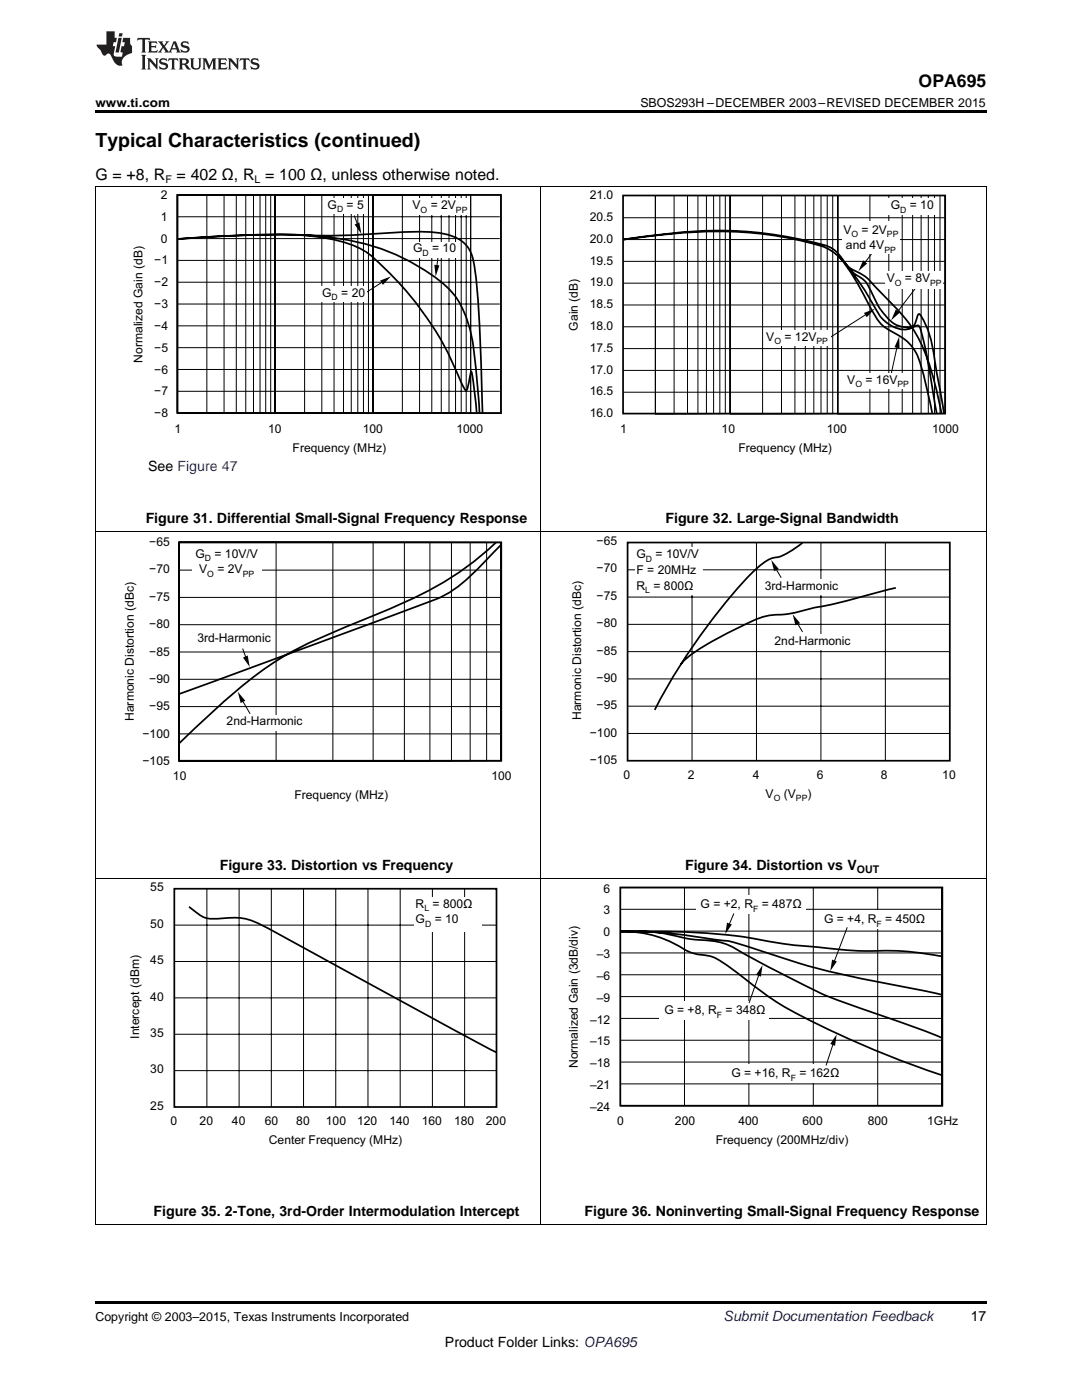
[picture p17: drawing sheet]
<svg xmlns="http://www.w3.org/2000/svg" width="216mm" height="279mm" viewBox="0 0 216 279" stroke-linecap="round" stroke-linejoin="round" font-family="sans-serif">
<defs><g id="words">
<text font-size="3.9" x="19" y="29.3">Typical Characteristics (continued)</text>
<text font-size="3.5" x="183.3" y="17.3">OPA695</text>
<g font-size="3.2">
<text x="19" y="36">G = +8, R</text>
<text x="35.2" y="36">= 402 Ω, R = 100 Ω, unless otherwise noted.</text>
</g>
<g font-size="2.8">
<text x="29.6" y="94.1">See Figure 47</text>
<text x="29.1" y="104.4">Figure 31. Differential Small-Signal Frequency Response</text>
<text x="132.8" y="104.4">Figure 32. Large-Signal Bandwidth</text>
<text x="43.9" y="173.7">Figure 33. Distortion vs Frequency</text>
<text x="136.7" y="173.7">Figure 34. Distortion vs V</text>
<text x="30.7" y="242.6">Figure 35. 2-Tone, 3rd-Order Intermodulation Intercept</text>
<text x="116.6" y="242.6">Figure 36. Noninverting Small-Signal Frequency Response</text>
<text x="193.7" y="263.6">17</text>
<text x="88.8" y="268.9">Product Folder Links: OPA695</text>
</g>
<text font-size="2.8" fill="#0000c8" x="144.4" y="263.6">Submit Documentation Feedback</text>
<g font-size="2.5">
<text x="19" y="21.4">www.ti.com</text>
<text x="127.8" y="21.4">SBOS293H –DECEMBER 2003–REVISED DECEMBER 2015</text>
<text x="19" y="263.6">Copyright © 2003–2015, Texas Instruments Incorporated</text>
</g>
<g font-size="2.4">
<text x="32.1" y="39.7">2</text>
<text x="65.4" y="41.7">G</text>
<text x="69.2" y="41.7">= 5</text>
<text x="82.3" y="41.8">V</text>
<text x="85.9" y="41.8">= 2V</text>
<text x="117.7" y="39.7">21.0</text>
<text x="177.7" y="41.8">G</text>
<text x="181.5" y="41.8">= 10</text>
<text x="32.1" y="44.1">1</text>
<text x="117.7" y="44.1">20.5</text>
<text x="168.3" y="46.6">V</text>
<text x="171.9" y="46.6">= 2V</text>
<text x="30.8" y="52.8">−1</text>
<text x="32.1" y="48.4">0</text>
<text x="82.4" y="50.3">G</text>
<text x="86.2" y="50.3">= 10</text>
<text x="117.7" y="48.4">20.0</text>
<text x="117.7" y="52.8">19.5</text>
<text x="168.8" y="49.7">and 4V</text>
<text x="30.8" y="57.1">−2</text>
<text x="64.3" y="59.2">G</text>
<text x="68.1" y="59.2">= 20</text>
<text x="117.7" y="57.1">19.0</text>
<text x="176.9" y="56.4">V</text>
<text x="180.6" y="56.4">= 8V</text>
<text x="30.8" y="61.5">−3</text>
<text x="30.8" y="65.8">−4</text>
<text x="115.3" y="66" transform="rotate(-90 115.3 66)">Gain (dB)</text>
<text x="117.7" y="61.5">18.5</text>
<text x="117.7" y="65.9">18.0</text>
<text x="30.8" y="70.2">−5</text>
<text x="117.7" y="70.2">17.5</text>
<text x="152.9" y="68">V</text>
<text x="156.5" y="68">= 12V</text>
<text x="28.5" y="72.4" transform="rotate(-90 28.5 72.4)">Normalized Gain (dB)</text>
<text x="30.8" y="74.6">−6</text>
<text x="117.7" y="74.6">17.0</text>
<text x="169.1" y="76.6">V</text>
<text x="172.7" y="76.6">= 16V</text>
<text x="30.8" y="78.9">−7</text>
<text x="30.8" y="83.3">−8</text>
<text x="117.7" y="78.9">16.5</text>
<text x="117.7" y="83.3">16.0</text>
<text x="34.8" y="86.4">1</text>
<text x="53.5" y="86.4">10</text>
<text x="72.4" y="86.4">100</text>
<text x="91.1" y="86.4">1000</text>
<text x="123.8" y="86.4">1</text>
<text x="144" y="86.4">10</text>
<text x="165" y="86.4">100</text>
<text x="186" y="86.4">1000</text>
<text x="58.4" y="90.1">Frequency (MHz)</text>
<text x="147.3" y="90.1">Frequency (MHz)</text>
<text x="29.8" y="109">−65</text>
<text x="39" y="111.3">G</text>
<text x="42.8" y="111.3">= 10V/V</text>
<text x="119" y="108.8">−65</text>
<text x="127" y="111.5">G</text>
<text x="130.8" y="111.5">= 10V/V</text>
<text x="29.8" y="114.4">−70</text>
<text x="29.8" y="119.9">−75</text>
<text x="39.8" y="114.4">V</text>
<text x="43.4" y="114.4">= 2V</text>
<text x="119" y="114.3">−70</text>
<text x="119" y="119.7">−75</text>
<text x="127" y="114.6">F = 20MHz</text>
<text x="127" y="117.7">R = 800Ω</text>
<text x="152.6" y="117.7">3rd-Harmonic</text>
<text x="29.8" y="125.4">−80</text>
<text x="119" y="125.2">−80</text>
<text x="29.8" y="130.8">−85</text>
<text x="39.4" y="128.1">3rd-Harmonic</text>
<text x="119" y="130.6">−85</text>
<text x="154.6" y="128.7">2nd-Harmonic</text>
<text x="29.8" y="136.3">−90</text>
<text x="119" y="136.1">−90</text>
<text x="26.7" y="143.9" transform="rotate(-90 26.7 143.9)">Harmonic Distortion (dBc)</text>
<text x="29.8" y="141.8">−95</text>
<text x="116" y="143.7" transform="rotate(-90 116 143.7)">Harmonic Distortion (dBc)</text>
<text x="119" y="141.6">−95</text>
<text x="28.4" y="147.2">−100</text>
<text x="45.2" y="144.7">2nd-Harmonic</text>
<text x="117.7" y="147">−100</text>
<text x="28.4" y="152.7">−105</text>
<text x="34.5" y="155.6">10</text>
<text x="98.1" y="155.6">100</text>
<text x="117.7" y="152.5">−105</text>
<text x="124.4" y="155.4">0</text>
<text x="137.2" y="155.4">2</text>
<text x="150.2" y="155.4">4</text>
<text x="163" y="155.4">6</text>
<text x="175.8" y="155.4">8</text>
<text x="188" y="155.4">10</text>
<text x="58.7" y="159.4">Frequency (MHz)</text>
<text x="152.8" y="159.2">V</text>
<text x="156.4" y="159.2">(V</text>
<text x="161.1" y="159.2">)</text>
<text x="30" y="177.9">55</text>
<text x="120.4" y="178.1">6</text>
<text x="30" y="185.2">50</text>
<text x="82.9" y="184.3">G</text>
<text x="82.9" y="181.2">R</text>
<text x="86.3" y="181.2">= 800Ω</text>
<text x="86.7" y="184.3">= 10</text>
<text x="120.4" y="182.5">3</text>
<text x="139.8" y="181.3">G = +2, R</text>
<text x="152" y="181.3">= 487Ω</text>
<text x="164.4" y="184.3">G = +4, R</text>
<text x="176.6" y="184.3">= 450Ω</text>
<text x="119.1" y="191.2">–3</text>
<text x="120.4" y="186.8">0</text>
<text x="30" y="192.4">45</text>
<text x="119.1" y="195.6">–6</text>
<text x="30" y="199.7">40</text>
<text x="119.1" y="199.9">–9</text>
<text x="132.6" y="202.4">G = +8, R</text>
<text x="144.8" y="202.4">= 348Ω</text>
<text x="27.8" y="207.3" transform="rotate(-90 27.8 207.3)">Intercept (dBm)</text>
<text x="30" y="207">35</text>
<text x="117.8" y="204.3">–12</text>
<text x="117.8" y="208.6">–15</text>
<text x="30" y="214.2">30</text>
<text x="115.3" y="213.2" transform="rotate(-90 115.3 213.2)">Normalized Gain (3dB/div)</text>
<text x="117.8" y="213">–18</text>
<text x="145.9" y="215">G = +16, R</text>
<text x="159.5" y="215">= 162Ω</text>
<text x="30" y="221.5">25</text>
<text x="117.8" y="217.3">–21</text>
<text x="117.8" y="221.7">–24</text>
<text x="34.1" y="224.6">0</text>
<text x="39.8" y="224.6">20</text>
<text x="46.3" y="224.6">40</text>
<text x="52.9" y="224.6">60</text>
<text x="59.1" y="224.6">80</text>
<text x="65" y="224.6">100</text>
<text x="71.3" y="224.6">120</text>
<text x="77.7" y="224.6">140</text>
<text x="84.2" y="224.6">160</text>
<text x="90.6" y="224.6">180</text>
<text x="97" y="224.6">200</text>
<text x="123.2" y="224.6">0</text>
<text x="134.7" y="224.6">200</text>
<text x="147.4" y="224.6">400</text>
<text x="160.1" y="224.6">600</text>
<text x="173.1" y="224.6">800</text>
<text x="185" y="224.6">1GHz</text>
<text x="53.7" y="228.3">Center Frequency (MHz)</text>
<text x="142.8" y="228.3">Frequency (200MHz/div)</text>
</g>
<g font-size="2.1">
<text x="33" y="36.6">F</text>
<text x="50.8" y="36.6">L</text>
<text x="171" y="174.3">OUT</text>
</g>
<g font-size="1.7">
<text x="67.2" y="42.4">D</text>
<text x="83.9" y="42.5">O</text>
<text x="91" y="42.5">PP</text>
<text x="169.9" y="47.3">O</text>
<text x="177" y="47.3">PP</text>
<text x="179.6" y="42.5">D</text>
<text x="84.3" y="51">D</text>
<text x="176.5" y="50.4">PP</text>
<text x="66.2" y="59.9">D</text>
<text x="178.6" y="57.1">O</text>
<text x="185.6" y="57.1">PP</text>
<text x="154.5" y="68.7">O</text>
<text x="162.9" y="68.7">PP</text>
<text x="170.7" y="77.3">O</text>
<text x="179.1" y="77.3">PP</text>
<text x="40.9" y="112">D</text>
<text x="128.9" y="112.1">D</text>
<text x="41.4" y="115.1">O</text>
<text x="48.4" y="115.1">PP</text>
<text x="128.8" y="118.4">L</text>
<text x="154.4" y="159.9">O</text>
<text x="158.8" y="159.9">PP</text>
<text x="84.7" y="181.8">L</text>
<text x="84.8" y="185">D</text>
<text x="150.3" y="182">F</text>
<text x="174.9" y="185">F</text>
<text x="143.1" y="203.1">F</text>
<text x="157.8" y="215.7">F</text>
</g>
</g></defs>
<path d="M19 259.7h177.8v.5h-177.8z" fill="#000"/>
<g fill="none" stroke="#000" stroke-width=".2">
<path d="M19.1 175.5v68.9M41.3 177.4v43.5M47.7 177.4v43.5M54.1 177.4v43.5M60.6 177.4v43.5M67 177.4v43.5M73.4 177.4v43.5M79.9 177.4v43.5M86.3 177.4v43.5M92.7 177.4v43.5M107.9 175.5v68.9M196.8 175.5v68.9"/>
<path d="M34.8 184.6h64.3M34.8 199.1h64.3M34.8 191.9h64.3M34.8 213.7h64.3M34.8 206.4h64.3M19 244.4h177.8"/>
</g>
<path d="M34.8 177.4h64.3v43.5h-64.3z" fill="none" stroke="#000" stroke-width=".35"/>
<path d="M82.6 179h13.5v6.9h-13.5z" fill="#fff"/>
<path d="M123.8 177.1h64.2v43.6h-64.2zM37.7 181l.9 .7a5.4 5.4 0 0 0 5 1.6 12.8 12.8 0 0 1 8.2 1.1l47.2 25.6" fill="none" stroke="#000" stroke-width=".35"/>
<g fill="none" stroke="#000" stroke-width=".2">
<path d="M123.8 177.1h64.3v43.6h-64.3zM123.8 177.1h64.2M136.6 177.1v43.6M149.4 177.1v43.6M162.3 177.1v43.6M175.1 177.1v43.6M188 177.1v43.6h-64.2M188 177.1v43.6M123.9 181.5h64.2M123.9 185.8h64.2M123.9 190.2h64.2M123.9 194.5h64.2"/>
<path d="M123.9 198.9h64.2M123.9 203.2h64.2M123.9 207.6h64.2M123.9 212h64.2M123.9 216.3h64.2"/>
</g>
<path d="M131.6 199.8h21.9v3.7h-21.9z" fill="#fff"/>
<path d="M151.7 193.9l-2.2 6.3" fill="none" stroke="#000" stroke-width=".2"/>
<path d="M152.2 192.6l-.4 2.3-.9-.4z" fill="#000"/>
<path d="M145.6 212.4h21.9v3.7h-21.9z" fill="#fff"/>
<path d="M166.5 207.7l-1.7 4.9" fill="none" stroke="#000" stroke-width=".2"/>
<path d="M167 206.4l-.4 2.3-.9-.4z" fill="#000"/>
<path d="M163.5 181.6h21.8v3.7h-21.8z" fill="#fff"/>
<path d="M166 191.5l1 .4-1.3 1.9z" fill="#000"/>
<path d="M169.1 185.1l-2.9 7.5" fill="none" stroke="#000" stroke-width=".2"/>
<path d="M138.8 178.6h21.9v3.7h-21.9z" fill="#fff"/>
<path d="M47.4 138.1l1.5 1.7-.9 .5zM48.5 131.2l.9-.4 .4 2.3zM145.1 184.1l.9 .4-1.3 1.9z" fill="#000"/>
<path d="M19.1 106.2v69.3M107.9 106.2v69.3M196.8 106.2v69.3M48.1 139.3l1.8 3.2M48.4 129.4l.9 2.4M19 175.4h177.8M146.4 182.3l-1.2 2.8" fill="none" stroke="#000" stroke-width=".2"/>
<path d="M123.7 185.9a22.8 22.8 0 0 1 13.6 4l1.6 .5a10.2 10.2 0 0 1 6.7 2.6l1.8 1.4a70.8 70.8 0 0 0 18.2 11.2 198.3 198.3 0 0 0 22.5 9M127.6 185.9a47.4 47.4 0 0 1 10.2 1.5 30.2 30.2 0 0 1 7 1l.9 .4a247.7 247.7 0 0 0 20 10.2l17.2 6.1 5.2 2.1M188 190.9a61.9 61.9 0 0 0-15.7-1.1l-5.1-.3a167.6 167.6 0 0 1-16-2 148.5 148.5 0 0 0-27.4-1.6 94.7 94.7 0 0 1 19.5 1.7l1 .1a40 40 0 0 1 8.4 2.3 161.1 161.1 0 0 0 27.6 6.9l7.7 1.6" fill="none" stroke="#000" stroke-width=".35"/>
<path d="M42.7 126h8.2v3.2h-8.2z" fill="#fff"/>
<g fill="none" stroke="#000" stroke-width=".2">
<path d="M35.7 108.2h19.4v43.6h-19.4zM35.7 108.2h30.7v43.6h-30.7zM35.8 108.2h38.7v43.6h-38.7zM35.8 108.2h44.9v43.6h-44.9zM35.8 108.2h50v43.6h-50zM35.8 108.2h54.3v43.6h-54.3zM35.8 108.2h58v43.6h-58zM35.8 108.2h61.3v43.6h-61.3zM35.8 108.2h64.2v43.6h-64.2zM35.8 108.3h64.2v43.5M35.8 108.3h64.2M35.8 113.8h64.3"/>
<path d="M35.8 119.2h64.3M35.8 124.7h64.3M35.8 130.1h64.3M35.8 135.6h64.3M35.8 151.8h64.2M35.8 141h64.3M35.8 146.5h64.3"/>
</g>
<path d="M35.7 108.2h64.3v43.6h-64.3zM99 108.2a65.8 65.8 0 0 1-21.4 13.4l-3.1 1.3a132.7 132.7 0 0 0-18.1 8.2 92 92 0 0 0-15.9 12.7l-4.8 4.7M100 108.7l-1 1a48.5 48.5 0 0 1-9.8 8.8 173.5 173.5 0 0 1-15.6 6.1l-37.9 13.9" fill="none" stroke="#000" stroke-width=".35"/>
<g fill="#fff">
<path d="M38.2 109h14v6.8h-14z"/>
<path d="M48.8 142.6h8.2v3.2h-8.2z"/>
</g>
<path d="M125.2 108.3h64.3v43.5h-64.3z" fill="none" stroke="#000" stroke-width=".35"/>
<path d="M125.2 113.7h64.3M125.2 119.2h64.3M138.1 108.3v43.5M150.9 108.3v43.5M163.8 108.3v43.5M176.7 108.3v43.5M125.2 135.5h64.3M125.2 130h64.3M125.2 124.6h64.3M125.2 146.4h64.3M125.2 140.9h64.3" fill="none" stroke="#000" stroke-width=".2"/>
<g fill="#fff">
<path d="M126.7 109.3h13.4v9.4h-13.4z"/>
<path d="M154.2 126.5h15.3v3.2h-15.3z"/>
<path d="M152.3 115.5h15.3v3.1h-15.3z"/>
</g>
<path d="M35.4 38.9h64.6v43.6h-64.6zM35.4 47.7l9.4-.6a105.4 105.4 0 0 1 19 .2 21.2 21.2 0 0 1 10.1 3.6 65.9 65.9 0 0 1 18.5 26.2l.3 .5 .4 .3 1-3.7 .5 3.4 .5 4.7M35.5 47.7a235.2 235.2 0 0 1 31.1-.7l4.7-.1a112 112 0 0 1 15.8-.5 9.4 9.4 0 0 1 5.9 2.5 8.5 8.5 0 0 1 1.7 4.7 340.5 340.5 0 0 1 1.6 28.9M59.7 46.9a49.1 49.1 0 0 1 22.2 5.4 27.7 27.7 0 0 1 9 6.8 24.3 24.3 0 0 1 3.8 11.7l1 11.6M160.1 108.3a11.6 11.6 0 0 1-5.7 3 10.3 10.3 0 0 0-4.6 3.3 121.7 121.7 0 0 0-19.2 27.1M178.7 117.3l-6.1 1.6a94.2 94.2 0 0 1-10.8 2.5 26.7 26.7 0 0 1-8.3 1.4 34.1 34.1 0 0 0-8.5 3.6l-5.4 3.1a14.7 14.7 0 0 0-3.7 3" fill="none" stroke="#000" stroke-width=".35"/>
<path d="M70.8 44.8l.9-.4 .4 2.3zM75.8 56l2.2-.8-1.6 1.7zM86.7 52.8l1 .2-.8 2.2zM153.9 111.7l1.5 1.8-.9 .5zM158.2 122.6l1.5 1.8-1 .4z" fill="#000"/>
<g fill="none" stroke="#000" stroke-width=".2">
<path d="M19.1 37.2v69M35.4 38.9h19.5v43.5h-19.5zM35.4 38.9h5.9v43.5h-5.9zM35.4 38.9h9.3v43.5h-9.3zM35.4 38.9h11.7v43.5h-11.7zM35.4 38.9h13.6v43.5h-13.6zM35.4 38.9h15.2v43.5h-15.2zM35.4 38.9h16.5v43.5h-16.5zM35.4 38.9h17.6v43.5h-17.6zM35.4 38.9h18.6v43.5h-18.6zM54.9 38.9h19.5v43.5h-19.5zM54.9 38.9h5.9v43.5h-5.9z"/>
<path d="M54.9 38.9h9.3v43.5h-9.3zM54.9 38.9h11.8v43.5h-11.8zM54.9 38.9h13.6v43.5h-13.6zM54.9 38.9h15.2v43.5h-15.2zM54.9 38.9h16.5v43.5h-16.5zM54.9 38.9h17.6v43.5h-17.6zM54.9 38.9h18.6v43.5h-18.6zM74.4 38.9h19.5v43.5h-19.5zM74.4 38.9h5.9v43.5h-5.9zM74.4 38.9h9.3v43.5h-9.3zM74.4 38.9h11.8v43.5h-11.8zM74.4 38.9h13.6v43.5h-13.6z"/>
<path d="M74.4 38.9h15.2v43.5h-15.2zM74.4 38.9h16.5v43.5h-16.5zM74.4 38.9h17.6v43.5h-17.6zM74.4 38.9h18.6v43.5h-18.6zM93.9 38.9h6v43.5h-6zM107.9 37.2v69M196.8 37.2v69M35.4 43.3h64.3M35.4 47.6h64.3M35.4 52h64.3M35.4 56.3h64.3M70.7 43l.9 2.4"/>
<path d="M76.9 55.9l-4 2.6M87.7 49.1l-.6 4.7M35.4 60.7h64.3M35.4 65h64.3M35.4 69.4h64.3M35.4 73.7h64.3M35.4 78.1h64.3M19 106.1h177.8M154.5 113l1.4 2.3M158.8 123.8l1.3 2.3"/>
</g>
<g fill="#fff">
<path d="M80.9 39.5h12.8v3.4h-12.8z"/>
<path d="M64.9 39.6h8.2v3.2h-8.2z"/>
<path d="M63.9 57.2h9.3v3.1h-9.3z"/>
<path d="M82 48.3h9.3v3.1h-9.3z"/>
</g>
<path d="M124.3 39h64.3v43.5h-64.3zM124.3 47.8a113.1 113.1 0 0 1 24.4-1.6 79.3 79.3 0 0 1 16.7 3 7.8 7.8 0 0 1 3.2 3.3 6 6 0 0 0 3 2.1 8.8 8.8 0 0 1 3 2.6 67.7 67.7 0 0 1 7.4 8.2 40 40 0 0 1 5.3 14.2l.6 2.9M124.4 47.8a104 104 0 0 1 28.9-1l6.2 1.2a18.8 18.8 0 0 1 6.1 1.9 22.3 22.3 0 0 1 4.8 4.6 7 7 0 0 1 3.7 4.3 12.6 12.6 0 0 0 4.8 6.1l.6 .2a3.9 3.9 0 0 0 2.8 0l.5-.9a1.69 1.69 0 0 1 .7-1.5 17.2 17.2 0 0 1 2.8 8l2 11.8M167.1 50.8a61 61 0 0 1 7.1 11.6 8.4 8.4 0 0 0 4.6 4.3 9.2 9.2 0 0 1 5.1 6.7l2.1 9M169.3 53.4a61.5 61.5 0 0 1 6.3 9.6 6.4 6.4 0 0 0 5.7 2.7l1.7-.8 .3 .1a24.4 24.4 0 0 1 1.8 7l1.8 10.6" fill="none" stroke="#000" stroke-width=".35"/>
<g fill="none" stroke="#000" stroke-width=".2">
<path d="M130.8 39h3.7v43.5h-3.7zM130.8 39h6.4v43.5h-6.4zM130.8 39h8.5v43.5h-8.5zM130.8 39h10.2v43.5h-10.2zM130.8 39h11.6v43.5h-11.6zM130.8 39h12.8v43.5h-12.8zM130.8 39h13.9v43.5h-13.9zM130.8 39h14.9v43.5h-14.9zM145.7 39h6.5v43.5h-6.5zM145.7 39h10.2v43.5h-10.2zM145.7 39h12.9v43.5h-12.9zM145.7 39h15v43.5h-15z"/>
<path d="M145.7 39h16.7v43.5h-16.7zM145.7 39h18.1v43.5h-18.1zM145.7 39h20.5v43.5h-20.5zM145.7 39h19.4v43.5h-19.4zM145.7 39h21.4v43.5h-21.4zM167.1 39h6.5v43.5h-6.5zM167.1 39h10.2v43.5h-10.2zM167.1 39h12.9v43.5h-12.9zM167.1 39h15v43.5h-15zM167.1 39h16.7v43.5h-16.7zM167.1 39h18.1v43.5h-18.1zM167.1 39h19.4v43.5h-19.4z"/>
<path d="M167.1 39h20.5v43.5h-20.5zM167.1 39h21.5v43.5h-21.5zM124.4 43.5h64.2M124.4 47.8h64.2M124.4 52.2h64.2M124.4 56.5h64.2M176.4 47.4l-4.3 5.6M182.9 57.2l-4.3 5.6M124.4 60.9h64.2M124.4 65.2h64.2M124.4 69.6h64.2M124.4 73.9h64.2"/>
<path d="M124.4 78.3h64.2M173.4 62.4l-7.8 4.9"/>
</g>
<path d="M172.2 52l.8 .6-1.7 1.5zM172.4 62.5l2.2-.9-1.6 1.7zM178.7 61.8l.9 .6-1.8 1.5z" fill="#000"/>
<g fill="#fff">
<path d="M176.9 39.6h9.9v3.4h-9.9z"/>
<path d="M152.7 65.9h13.1v3.2h-13.1z"/>
</g>
<path d="M179.2 68.5l-1.5 6.6" fill="none" stroke="#000" stroke-width=".2"/>
<path d="M179.4 67.2l.1 2.3-1-.2z" fill="#000"/>
<g fill="#fff">
<path d="M169.4 74.5h11.6v3.2h-11.6z"/>
<path d="M168 44.3h11.5v6.4h-11.5z"/>
<path d="M176.6 54.1h11.5v3.4h-11.5z"/>
</g>
<path d="M19 37.2h177.8" fill="none" stroke="#000" stroke-width=".2"/>
<path d="M19 22h177.8v.5h-177.8z" fill="#000"/>
<g fill="#231f20">
<path d="M27.5 7.6l-.1 .5 .4-.2h.6v.1v2.1l-.2 .4h1l-.3-.4v-2.1l.1-.1h.5l.5 .2-.2-.5zM29.5 8.3l.2 .3v1.5l-.2 .4h1.8l.2-.6a1.04 1.04 0 0 1-1.3 .2v-.7h.6l.3 .2v-.6l-.3 .2h-.6v-.6l.8-.1 .4 .3-.2-.5zM31.5 8.3l.9 1.1-.9 1.1h.8l-.2-.2 .5-.7 .4 .7-.2 .2h1.5l-.1-.2 .1-.4h.9l.1 .4-.2 .2h1l-.3-.3-.7-1.9h-.5l-.9 2-.8-1 .9-1h-.8l.1 .3-.3 .5-.4-.6 .2-.2zM34.7 8.6l.4 1h-.7zM36.3 8.4a.63 .63 0 0 0-.2 .7 .63 .63 0 0 0 .6 .4l.6 .2 .1 .2a.75 .75 0 0 1-.7 .4 .75 .75 0 0 1-.6-.5l.1 .7 .1-.1a1.11 1.11 0 0 0 1.5-.6 1.13 1.13 0 0 0-1.2-.8l-.1-.4a1.04 1.04 0 0 1 1.2 .2l-.2-.5-.1 .1-.5-.2zM28.2 10.9l.2 .4v2.2l-.2 .4h1l-.3-.4v-2.2l.3-.4zM29.3 11.6l.3 .4v1.5l-.3 .4h.8l-.2-.4v-1.3l1.5 1.7v-1.9l.2-.4h-.7l.2 .4v.9l-1.1-1.3zM32 11.8a.62 .62 0 0 0-.2 .7 .62 .62 0 0 0 .6 .4l.6 .1 .1 .3a.76 .76 0 0 1-.7 .3 .76 .76 0 0 1-.6-.4l.1 .7 .1-.1a1.11 1.11 0 0 0 1.5-.6 1.13 1.13 0 0 0-1.2-.8l-.1-.4a1.04 1.04 0 0 1 1.2 .2l-.2-.6-.1 .1-.5-.1zM33.7 11.6l-.2 .6a.61 .61 0 0 1 .8-.3v1.6l-.2 .4h.9l-.2-.4v-1.6a.63 .63 0 0 1 .8 .3l-.2-.6zM35.6 11.6l.3 .4v1.5l-.3 .4h1l-.2-.2v-.8l.5 .2a.76 .76 0 0 0 1.2 .7l-1-1a.58 .58 0 0 0 .6-.5 .58 .58 0 0 0-.5-.6zM36.4 11.9h.1a.45 .45 0 0 1 .5 .1 .45 .45 0 0 1 .1 .5l-.7 .2zM37.9 11.6l.2 .2a2.17 2.17 0 0 0 .3 1.9 .99 .99 0 0 0 1.6-.6v-1.1l.2-.4h-.7l.2 .2a1.92 1.92 0 0 1-.2 1.8 .6 .6 0 0 1-.9-.5v-1.1l.2-.4zM40.4 11.6l.2 .4v1.5l-.2 .4h.7l-.2-.4v-1.4l.8 1.8 .8-1.8v1.4l-.2 .4h.9l-.2-.4v-1.5l.2-.4h-.8l-.6 1.5-.6-1.5zM43.4 11.6l.2 .4v1.5l-.2 .4h1.8l.2-.6a1.04 1.04 0 0 1-1.3 .1v-.6h.5l.4 .2v-.6l-.4 .2h-.5v-.7h.8l.3 .3-.1-.6zM45.5 11.6l.2 .4v1.5l-.2 .4h.7l-.2-.4v-1.3l1.5 1.7v-1.9l.2-.4h-.7l.2 .4v.9l-1.1-1.3zM47.9 11.6l-.1 .6a.61 .61 0 0 1 .8-.3v1.6l-.3 .4h1l-.3-.4 .1-1.6a.63 .63 0 0 1 .7 .3l-.1-.6zM50.2 11.8a.62 .62 0 0 0-.2 .7 .62 .62 0 0 0 .6 .4l.6 .1 .2 .3a.76 .76 0 0 1-.8 .3 .76 .76 0 0 1-.6-.4l.1 .7 .2-.1a1.11 1.11 0 0 0 1.5-.6 1.13 1.13 0 0 0-1.3-.8l-.1-.4a1.04 1.04 0 0 1 1.2 .2l-.1-.6-.2 .1-.5-.1z"/>
<path d="M21.2 6.3v2.6h-1.9l.1 .4 .7 .9a.91 .91 0 0 0 1 .8 .56 .56 0 0 1 .5-.3 .56 .56 0 0 1 .5 .3l.4 .8a1.53 1.53 0 0 0 1.9 1.2 1.54 1.54 0 0 1 1-2.1l.9-.3v-1.4a1.52 1.52 0 0 1-.3-1.6h-1.4l-.2 .8h.5l-.2 .8h-.4l-.2 1v.2l.4 .1-.2 .8a1.93 1.93 0 0 1-1.6-.3l.3-1.8h-.5l.2-.8h.4l.2-.8h-.4v-1.3zM23.6 7.6l-.6 2.9h.7l.6-2.9zM23.8 6.6l-.1 .7h.6l.2-.7z"/>
</g>
<use href="#words"/>
</svg>
